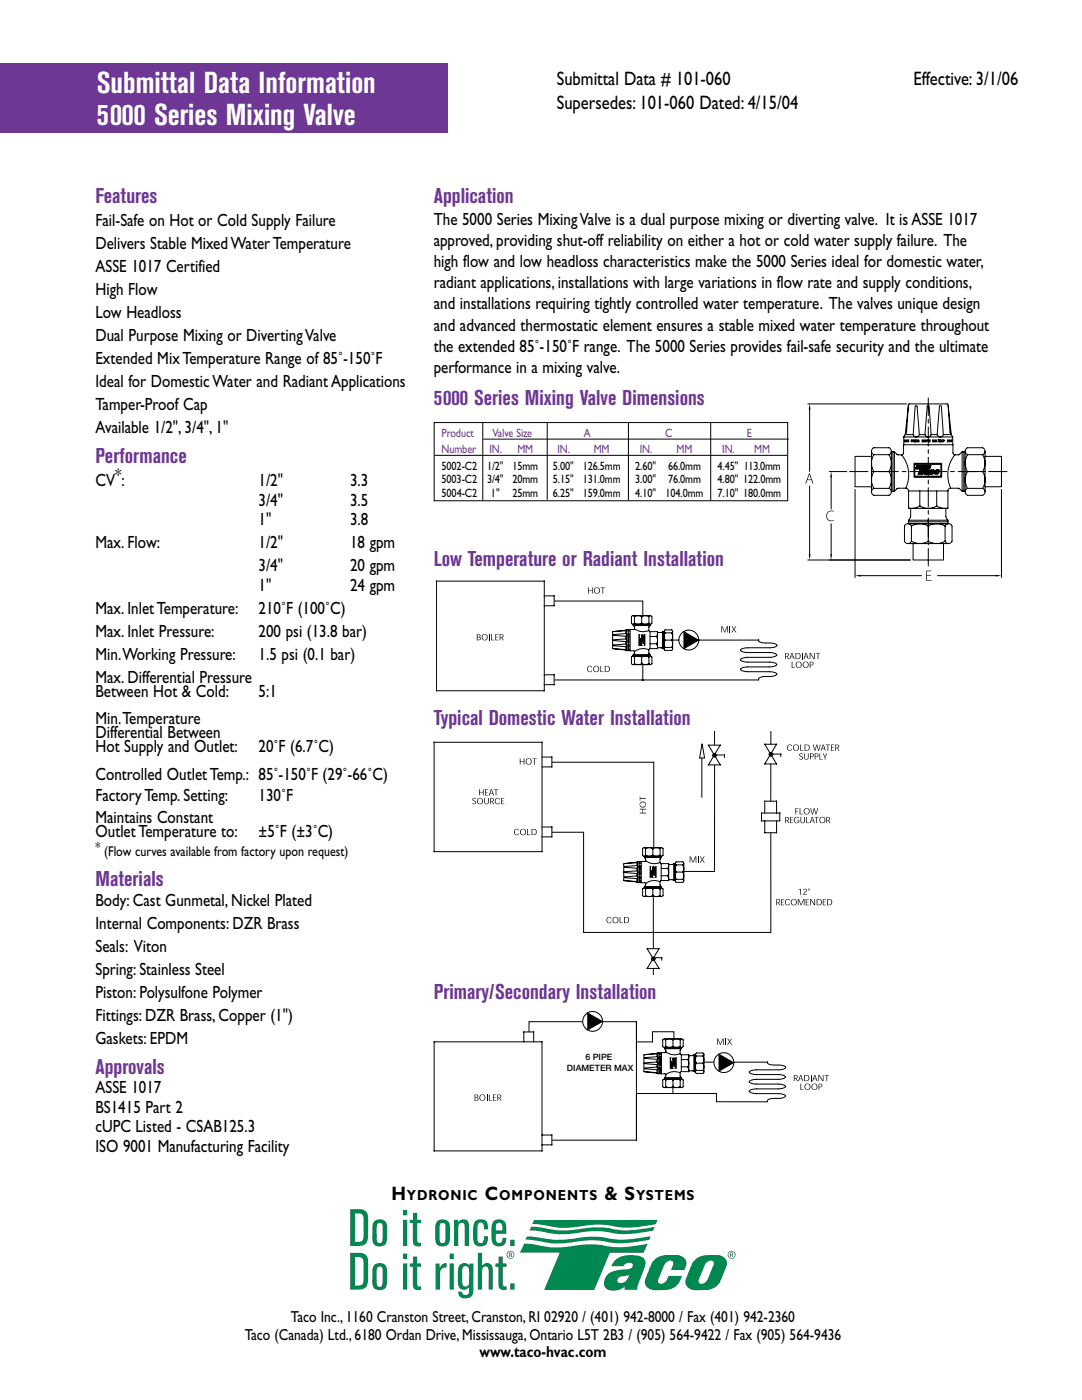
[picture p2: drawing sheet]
<svg xmlns="http://www.w3.org/2000/svg" width="216mm" height="279mm" viewBox="0 0 216 279" stroke-linecap="round" stroke-linejoin="round" font-family="sans-serif">
<defs><g id="words">
<g font-size="6" fill="#fff">
<text x="19.3" y="18.6">Submittal Data Information</text>
<text x="19.3" y="24.9">5000 Series Mixing Valve</text>
</g>
<g font-size="4.2" fill="#6f3795">
<text x="19" y="40.6">Features</text>
<text x="86.6" y="40.6">Application</text>
<text x="86.6" y="80.8">5000 Series Mixing Valve Dimensions</text>
<text x="19" y="92.5">Performance</text>
<text x="86.6" y="112.9">Low Temperature or Radiant Installation</text>
<text x="86.6" y="144.6">Typical Domestic Water Installation</text>
<text x="19" y="176.9">Materials</text>
<text x="86.6" y="199.3">Primary/Secondary Installation</text>
<text x="19" y="214.3">Approvals</text>
</g>
<g font-size="3.9">
<text x="111.1" y="17">Submittal Data # 101-060</text>
<text x="182.3" y="17">Effective: 3/1/06</text>
<text x="111.1" y="21.7">Supersedes: 101-060 Dated: 4/15/04</text>
<text x="78.1" y="239.5">H</text>
<text x="96.7" y="239.5">C</text>
<text x="120.6" y="239.5">&amp; S</text>
</g>
<g font-size="3.5">
<text x="19" y="45.2">Fail-Safe on Hot or Cold Supply Failure</text>
<text x="86.6" y="44.8">The 5000 Series Mixing Valve is a dual purpose mixing or diverting valve. It is ASSE 1017</text>
<text x="19" y="49.8">Delivers Stable Mixed Water Temperature</text>
<text x="86.6" y="49.1">approved, providing shut-off reliability on either a hot or cold water supply failure. The</text>
<text x="86.6" y="53.3">high flow and low headloss characteristics make the 5000 Series ideal for domestic water,</text>
<text x="19" y="54.4">ASSE 1017 Certified</text>
<text x="19" y="59">High Flow</text>
<text x="86.6" y="57.5">radiant applications, installations with large variations in flow rate and supply conditions,</text>
<text x="19" y="63.5">Low Headloss</text>
<text x="86.6" y="61.8">and installations requiring tightly controlled water temperature. The valves unique design</text>
<text x="86.6" y="66">and advanced thermostatic element ensures a stable mixed water temperature throughout</text>
<text x="19" y="68.1">Dual Purpose Mixing or Diverting Valve</text>
<text x="86.6" y="70.2">the extended 85˚-150˚F range. The 5000 Series provides fail-safe security and the ultimate</text>
<text x="19" y="72.7">Extended Mix Temperature Range of 85˚-150˚F</text>
<text x="19" y="77.3">Ideal for Domestic Water and Radiant Applications</text>
<text x="86.6" y="74.5">performance in a mixing valve.</text>
<text x="19" y="81.9">Tamper-Proof Cap</text>
<text x="19" y="86.5">Available 1/2&quot;, 3/4&quot;, 1&quot;</text>
<text x="23" y="95.9">*</text>
<text x="19" y="97.1">CV :</text>
<text x="51.6" y="97.1">1/2&quot;</text>
<text x="51.6" y="101">3/4&quot;</text>
<text x="69.8" y="97.1">3.3</text>
<text x="69.8" y="101">3.5</text>
<text x="51.6" y="104.8">1&quot;</text>
<text x="69.8" y="104.8">3.8</text>
<text x="19" y="109.4">Max. Flow:</text>
<text x="51.6" y="109.4">1/2&quot;</text>
<text x="69.8" y="109.4">18 gpm</text>
<text x="51.6" y="117.9">1&quot;</text>
<text x="51.6" y="114">3/4&quot;</text>
<text x="69.8" y="117.9">24 gpm</text>
<text x="69.8" y="114">20 gpm</text>
<text x="19" y="122.5">Max. Inlet Temperature:</text>
<text x="51.6" y="122.5">210˚F (100˚C)</text>
<text x="19" y="127.1">Max. Inlet Pressure:</text>
<text x="19" y="131.7">Min. Working Pressure:</text>
<text x="51.6" y="127.1">200 psi (13.8 bar)</text>
<text x="51.6" y="131.7">1.5 psi (0.1 bar)</text>
<text x="19" y="136.3">Max. Differential Pressure</text>
<text x="19" y="139.1">Between Hot &amp; Cold:</text>
<text x="51.6" y="139.1">5:1</text>
<text x="19" y="144.4">Min. Temperature</text>
<text x="19" y="147.2">Differential Between</text>
<text x="19" y="150.1">Hot Supply and Outlet:</text>
<text x="19" y="155.7">Controlled Outlet Temp.: 85˚-150˚F (29˚-66˚C)</text>
<text x="51.6" y="150.1">20˚F (6.7˚C)</text>
<text x="19" y="159.9">Factory Temp. Setting:</text>
<text x="51.6" y="159.9">130˚F</text>
<text x="19" y="164.2">Maintains Constant</text>
<text x="19" y="167">Outlet Temperature to:</text>
<text x="51.6" y="167">±5˚F (±3˚C)</text>
<text x="19" y="180.8">Body: Cast Gunmetal, Nickel Plated</text>
<text x="19" y="185.4">Internal Components: DZR Brass</text>
<text x="19" y="189.9">Seals: Viton</text>
<text x="19" y="194.5">Spring: Stainless Steel</text>
<text x="19" y="199.1">Piston: Polysulfone Polymer</text>
<text x="19" y="203.7">Fittings: DZR Brass, Copper (1&quot;)</text>
<text x="19" y="208.3">Gaskets: EPDM</text>
<text x="19" y="218.2">ASSE 1017</text>
<text x="19" y="222.1">BS1415 Part 2</text>
<text x="19" y="225.9">cUPC Listed - CSAB125.3</text>
<text x="19" y="229.8">ISO 9001 Manufacturing Facility</text>
</g>
<g font-size="3.2">
<text x="58.1" y="263.8">Taco Inc., 1160 Cranston Street, Cranston, RI 02920 / (401) 942-8000 / Fax (401) 942-2360</text>
<text x="48.8" y="267.3">Taco (Canada) Ltd., 6180 Ordan Drive, Mississauga, Ontario L5T 2B3 / (905) 564-9422 / Fax (905) 564-9436</text>
<text x="95.7" y="270.9">www.taco-hvac.com</text>
</g>
<g font-size="2.9">
<text x="81.2" y="239.5">ydronic</text>
<text x="99.6" y="239.5">omponents</text>
<text x="126.9" y="239.5">ystems</text>
</g>
<g font-size="2.8">
<text x="19" y="170">*</text>
<text x="20.8" y="170.9">(Flow curves available from factory upon request)</text>
</g>
<g font-size="2.4" fill="#6f3795">
<text x="88.1" y="87.3">Product</text>
<text x="98.3" y="87.3">Valve Size</text>
<text x="116.5" y="87.3">A</text>
<text x="132.7" y="87.3">C</text>
<text x="149" y="87.3">E</text>
<text x="88.1" y="90.3">Number</text>
<text x="97.7" y="90.3">IN.</text>
<text x="103.2" y="90.3">MM</text>
<text x="111.2" y="90.3">IN.</text>
<text x="118.5" y="90.3">MM</text>
<text x="127.7" y="90.3">IN.</text>
<text x="135" y="90.3">MM</text>
<text x="144.1" y="90.3">IN.</text>
<text x="150.5" y="90.3">MM</text>
</g>
<g font-size="2.4">
<text x="88.1" y="93.7">5002-C2</text>
<text x="97.2" y="93.7">1/2&quot;</text>
<text x="102.3" y="93.7">15mm</text>
<text x="110.3" y="93.7">5.00&quot;</text>
<text x="116.3" y="93.7">126.5mm</text>
<text x="126.8" y="93.7">2.60&quot;</text>
<text x="133.3" y="93.7">66.0mm</text>
<text x="143.2" y="93.7">4.45&quot; 113.0mm</text>
<text x="88.1" y="96.5">5003-C2</text>
<text x="88.1" y="99.2">5004-C2</text>
<text x="97.2" y="96.5">3/4&quot;</text>
<text x="98" y="99.2">1&quot;</text>
<text x="102.3" y="96.5">20mm</text>
<text x="102.3" y="99.2">25mm</text>
<text x="110.3" y="96.5">5.15&quot;</text>
<text x="110.3" y="99.2">6.25&quot;</text>
<text x="116.3" y="96.5">131.0mm</text>
<text x="116.3" y="99.2">159.0mm</text>
<text x="126.8" y="96.5">3.00&quot;</text>
<text x="126.8" y="99.2">4.10&quot;</text>
<text x="132.8" y="99.2">104.0mm</text>
<text x="133.3" y="96.5">76.0mm</text>
<text x="143.2" y="96.5">4.80&quot; 122.0mm</text>
<text x="143.2" y="99.2">7.10&quot; 180.0mm</text>
</g>
<g font-size="1.7">
<text x="113.1" y="213.7">DIAMETER MAX</text>
<text x="116.8" y="211.6">6 PIPE</text>
</g>
</g></defs>
<path d="M-.1 12.7h89.5v13.9h-89.5z" fill-rule="evenodd" fill="#6f3795"/>
<g fill="#000">
<path d="M117.3 117.2h.2v.6h.6v-.6h.2v1.3h-.2v-.6h-.6v.6h-.2zM119.9 117.2h.8l-.3 .1v1.2h-.2v-1.2zM97.6 126.6h.1v1.2h-.1zM98 126.6h.1v1.1l.6 .1h-.7zM98.8 126.6h.7h-.5v.5h.4l-.4 .1v.5l.5 .1h-.7zM117.3 133l.4-.1 .5 .3-.7-.2a.61 .61 0 0 0 .2 1.1l.5-.3a.59 .59 0 0 1-.9 .1 .59 .59 0 0 1 0-.9zM119.8 132.9h.1v1.1l.6 .1h-.7zM128.1 135.7h.4zM136.5 126.1l2.9 1.7-2.9 1.6zM143.9 125h.3l.4 1.1 .5-1.1h.2v1.2h-.2v-1.1l-.4 1.1h-.2l-.4-1.1v1.1h-.2zM145.6 125h.1v1.2h-.1zM146 125h.1l.3 .5 .4-.5h.1l-.4 .6 .4 .6h-.1l-.4-.5-.3 .5h-.1l.4-.6z"/>
<path d="M158 132.1h.1v1.1l.5 .1h-.6zM160 130.3h.1v1.2h-.1zM161.6 130.3h.2l.6 1.1v-1.1h.2v1.2h-.2l-.7-1.1v1.1h-.1zM162.8 130.3h.9l-.4 .1v1.1h-.1v-1.1zM94.4 159.3h.4l.2 .2-.5-.1a.44 .44 0 0 0 .4 .5 .38 .38 0 0 1-.1 .6 .38 .38 0 0 1-.6-.2l.4 .1 .2-.1a.45 .45 0 0 0-.4-.6zM95.6 157.5h.1v.5h.7v-.5h.1v1.2h-.1v-.6h-.7v.6h-.1zM96.8 157.5h.6l-.5 .1v.4h.4l-.4 .1v.5l.5 .1h-.6zM98.5 157.5h.9l-.4 .1v1.1h-.1v-1.1zM100 159.3h.6l-.5 .1v.4h.4l-.4 .1v.5l.5 .1h-.6zM103.7 151.4h.2v.5h.6v-.5h.1v1.2h-.1v-.6h-.6v.6h-.2zM106.2 151.4h.9l-.4 .1v1.1h-.1v-1.1zM127.7 158.9l.1 .4h1.1v.2h-1.1l-.1 .3z"/>
<path d="M142.4 150.7h.4zM153.6 150.5h.4zM157.2 148.7l.4-.1 .4 .3-.6-.2a.61 .61 0 0 0 .2 1.1l.5-.3a.59 .59 0 0 1-.9 .2 .59 .59 0 0 1 0-1zM159.6 150.4h.4l.2 .2-.5-.1a.44 .44 0 0 0 .4 .5 .38 .38 0 0 1-.1 .6 .38 .38 0 0 1-.5-.2l.3 .1 .2-.1a.45 .45 0 0 0-.4-.6zM159.7 148.6h.1v1.1l.5 .1h-.6zM160.4 150.4h.2v.9a.32 .32 0 0 0 .6 0v-.9h.1v1a.47 .47 0 0 1-.5 .2 .47 .47 0 0 1-.4-.5zM162.2 148.6h.1l.3 1.1 .3-1.1h.2l.2 1.1 .3-1.1h.2l-.4 1.2h-.2l-.2-1.1-.3 1.1h-.2zM163.5 150.4h.2v1.1l.5 .1h-.7zM164.2 150.4h.1l.3 .6 .3-.6h.2l-.4 .7v.5h-.2v-.5zM164.8 148.6h.8l-.3 .1v1.1h-.2v-1.1zM165.8 148.6h.6l-.4 .1v.4h.3l-.3 .1v.5l.5 .1h-.7zM96.6 159.3h.2v.9a.32 .32 0 0 0 .6 0v-.9h.1v1a.47 .47 0 0 1-.6 .2 .47 .47 0 0 1-.3-.5z"/>
<path d="M98.9 159.4l.4-.2 .4 .3-.6-.1a.61 .61 0 0 0 .2 1l.5-.2a.59 .59 0 0 1-1 .1 .59 .59 0 0 1 .1-.9zM102.7 165.6l.4-.2 .5 .3-.7-.1a.61 .61 0 0 0 .2 1l.5-.2a.59 .59 0 0 1-.9 .1 .59 .59 0 0 1 0-.9zM105.2 165.4h.1v1.2l.6 .1h-.7zM127.7 161.4h1.2v.2h-.6v.6h.6v.1h-1.2v-.1h.5v-.6h-.5zM137.6 170.9h.2l.5 1.1 .4-1.1h.2v1.3h-.1v-1.2l-.5 1.2h-.1l-.5-1.2v1.2h-.1zM139.3 170.9h.1v1.3h-.1zM139.7 170.9h.1l.3 .5 .3-.5h.2l-.4 .6 .4 .7h-.2l-.3-.6-.3 .6h-.2l.4-.7zM155.8 179.4h.7l-.5 .1v.5h.4l-.4 .1v.5l.5 .1h-.7zM157.6 163h.7l-.5 .1v.5h.3l-.3 .1v.5l.5 .1h-.7zM158.7 161.3h.6l-.4 .1v.4h.3l-.3 .1v.6h-.2zM158.6 163.2l.4-.2 .5 .3-.7-.1a.57 .57 0 0 0-.2 .5 .57 .57 0 0 0 .4 .5l.3-.1v-.3l-.3-.1h.5v.4a.66 .66 0 0 1-.9 0 .66 .66 0 0 1 0-.9zM159.3 177.6l.5-.2v1.2h-.1v-1.1l-.3 .2z"/>
<path d="M159.6 161.3h.1v1.1l.5 .1h-.6zM159.7 163h.2v1a.32 .32 0 0 0 .6 0v-1h.1v1.1a.47 .47 0 0 1-.6 .2 .47 .47 0 0 1-.3-.5zM160.3 177.5l.3-.1 .4 .1a.62 .62 0 0 1-.5 .7l-.1 .3 .6 .1h-.7l.1-.4a.64 .64 0 0 0 .4-.7h-.2l-.3 .1zM160.8 179.4h.6l-.5 .1v.5h.4l-.4 .1v.5l.5 .1h-.6zM160.9 163h.1v1.2l.5 .1h-.6zM161.7 161.3h.1l.3 1.1 .3-1.1h.2l.2 1.1 .3-1.1h.1l-.3 1.2h-.2l-.2-1.1-.3 1.1h-.2zM162.5 163h.9l-.4 .1v1.2h-.1v-1.2zM164.2 179.4h.6l-.5 .1v.5h.4l-.4 .1v.5l.5 .1h-.6zM121.2 183.1l.4-.1 .4 .3-.6-.2a.61 .61 0 0 0 .2 1.1l.4-.3a.59 .59 0 0 1-.9 .2 .59 .59 0 0 1 .1-1zM123.6 183h.2v1.1l.5 .1h-.7zM130.2 191.3h.4zM156.8 179.6l.4-.2 .4 .3-.6-.1a.61 .61 0 0 0 .2 1l.5-.2a.59 .59 0 0 1-1 .1 .59 .59 0 0 1 .1-.9z"/>
<path d="M159.2 179.4h.2l.5 1.1 .4-1.1h.2v1.3h-.1v-1.2l-.5 1.2h-.1l-.5-1.2v1.2h-.1zM161.6 179.4h.2l.7 1.1v-1.1h.1v1.3h-.2l-.6-1.1v1.1h-.2zM97.1 218.4h.2v1.3h-.2zM97.6 218.4h.1v1.2l.5 .1h-.6zM98.4 218.4h.6l-.5 .1v.5h.4l-.4 .1v.5l.5 .1h-.6zM143.1 207.3h.2l.4 1.1 .5-1.1h.2v1.2h-.1v-1.1l-.5 1.1h-.1l-.5-1.1v1.1h-.1zM144.7 207.3h.2v1.2h-.2zM145.1 207.3h.2l.3 .5 .3-.5h.2l-.4 .6 .4 .6h-.2l-.3-.5-.3 .5h-.2l.4-.6zM159.7 216.3h.2v1.1l.5 .1h-.7zM161.8 214.5h.1v1.3h-.1zM163.3 214.5h.2l.7 1.1v-1.1h.1v1.3h-.2l-.7-1.1v1.1h-.1zM164.5 214.5h.9l-.4 .1v1.2h-.1v-1.2z"/>
<path d="M118.6 117.8a.51 .51 0 0 0 1 0 .51 .51 0 0 0-1 0zM118.5 117.8a.65 .65 0 0 1 1.3 0 .65 .65 0 0 1-1.3 0z"/>
<path d="M95.3 127.2v.5l.5-.1v-.3zM95.3 126.6v.5l.4-.1v-.3zM95.1 126.6l.7 .1 .1 .3-.3 .1 .3 .3a.57 .57 0 0 1-.8 .4z"/>
<path d="M96.2 127.1a.51 .51 0 0 0 1 0 .51 .51 0 0 0-1 0zM96.1 127.2a.65 .65 0 0 1 1.3 0 .65 .65 0 0 1-1.3 0z"/>
<path d="M99.8 126.6v.6l.4-.1 .1-.3zM99.7 126.6l.7 .1v.4l-.2 .1 .3 .6h-.1l-.4-.5h-.2v.5h-.1z"/>
<path d="M118.5 133.5a.51 .51 0 0 0 1 0 .51 .51 0 0 0-1 0zM118.4 133.5a.63 .63 0 0 1 1.2 0 .63 .63 0 0 1-1.2 0z"/>
<path d="M120.8 133v1a.55 .55 0 0 0 .7-.5 .55 .55 0 0 0-.7-.5zM120.7 132.9a.72 .72 0 0 1 1 .6 .54 .54 0 0 1-.6 .6h-.4z"/>
<path d="M156.8 130.4v.5h.3l.1-.4zM156.7 130.3l.7 .2v.3l-.3 .2 .4 .5h-.2l-.3-.5h-.2v.5h-.1z"/>
<path d="M158 130.4l-.2 .7h.4zM157.9 130.3h.2l.4 1.2h-.1l-.1-.3h-.5l-.1 .3h-.2z"/>
<path d="M158.9 130.4v1a.55 .55 0 0 0 .7-.5 .55 .55 0 0 0-.7-.5zM158.7 130.3a.72 .72 0 0 1 1 .6 .54 .54 0 0 1-.6 .6h-.4z"/>
<path d="M158.9 132.6a.51 .51 0 0 0 1 0 .51 .51 0 0 0-1 0zM158.8 132.7a.63 .63 0 0 1 1.2 0 .63 .63 0 0 1-1.2 0z"/>
<path d="M160.2 132.6a.55 .55 0 0 0 1.1 0 .55 .55 0 0 0-1.1 0zM160.2 132.7a.63 .63 0 0 1 1.2 0 .63 .63 0 0 1-1.2 0z"/>
<path d="M160.8 130.4l-.2 .7h.4zM160.8 130.3h.1l.4 1.2h-.1l-.1-.3h-.5l-.1 .3h-.2z"/>
<path d="M161.7 132.2v.5l.5-.1v-.3zM161.6 132.1h.6a.37 .37 0 0 1-.1 .7h-.4v.5h-.1z"/>
<path d="M95.3 159.8a.51 .51 0 0 0 1 0 .51 .51 0 0 0-1 0zM95.2 159.9a.63 .63 0 0 1 1.2 0 .63 .63 0 0 1-1.2 0z"/>
<path d="M98 157.6l-.2 .7h.5zM98 157.5h.1l.5 1.2h-.2l-.1-.3h-.5l-.1 .3h-.2z"/>
<path d="M97.9 159.4v.5l.4-.1 .1-.3zM97.8 159.3l.7 .1v.4l-.2 .1 .3 .6h-.1l-.4-.5h-.2v.5h-.1z"/>
<path d="M105 151.9a.51 .51 0 0 0 1 0 .51 .51 0 0 0-1 0zM104.9 152a.65 .65 0 0 1 1.3 0 .65 .65 0 0 1-1.3 0z"/>
<path d="M158.3 149.2a.55 .55 0 0 0 1.1 0 .55 .55 0 0 0-1.1 0zM158.2 149.2a.65 .65 0 0 1 1.3 0 .65 .65 0 0 1-1.3 0z"/>
<path d="M160.7 148.7v1a.55 .55 0 0 0 .7-.5 .55 .55 0 0 0-.7-.5zM160.6 148.6a.72 .72 0 0 1 1 .6 .54 .54 0 0 1-.6 .6h-.4z"/>
<path d="M161.8 150.4v.6l.4-.1v-.3zM161.6 150.4h.6a.36 .36 0 0 1 0 .6l-.4 .1v.5h-.2z"/>
<path d="M162.7 150.4v.6l.4-.1v-.3zM162.6 150.4h.5a.36 .36 0 0 1 0 .6l-.4 .1v.5h-.1z"/>
<path d="M164.3 148.7l-.2 .7h.4zM164.2 148.6h.2l.4 1.2h-.2l-.1-.4h-.5l-.1 .4h-.1z"/>
<path d="M166.8 148.7v.5h.4l.1-.4zM166.7 148.6l.7 .1v.4l-.3 .2 .4 .5h-.2l-.3-.5h-.2v.5h-.1z"/>
<path d="M103.9 166a.51 .51 0 0 0 1 0 .51 .51 0 0 0-1 0zM103.8 166a.63 .63 0 0 1 1.2 0 .63 .63 0 0 1-1.2 0z"/>
<path d="M106.2 165.5v1.1a.55 .55 0 0 0 .7-.6 .55 .55 0 0 0-.7-.5zM106.1 165.4a.72 .72 0 0 1 1 .6 .54 .54 0 0 1-.6 .7h-.4z"/>
<path d="M127.7 160.6a.55 .55 0 0 0 1.1 0 .55 .55 0 0 0-1.1 0zM127.6 160.5a.65 .65 0 0 1 1.3 0 .65 .65 0 0 1-1.3 0z"/>
<path d="M156.8 163.1v.6l.4-.1 .1-.3zM156.7 163l.7 .2v.4l-.3 .1 .4 .6h-.2l-.3-.6h-.2v.6h-.1z"/>
<path d="M157.9 180a.51 .51 0 0 0 1 0 .51 .51 0 0 0-1 0zM157.8 180a.65 .65 0 0 1 1.3 0 .65 .65 0 0 1-1.3 0z"/>
<path d="M160.4 161.9a.55 .55 0 0 0 1.1 0 .55 .55 0 0 0-1.1 0zM160.4 161.9a.63 .63 0 0 1 1.2 0 .63 .63 0 0 1-1.2 0z"/>
<path d="M161.5 177.4h.1v.3zM161.2 177.4h.2l-.1 .3z"/>
<path d="M162.1 163.1l-.2 .7h.4zM162 163h.2l.4 1.3h-.2l-.1-.4h-.5l-.1 .4h-.1z"/>
<path d="M163.6 163.6a.51 .51 0 0 0 1 0 .51 .51 0 0 0-1 0zM163.5 163.7a.65 .65 0 0 1 1.3 0 .65 .65 0 0 1-1.3 0z"/>
<path d="M165 163.1v.6l.4-.1 .1-.3zM164.9 163l.7 .2v.4l-.3 .1 .4 .6h-.2l-.3-.6h-.2v.6h-.1z"/>
<path d="M122.3 183.6a.51 .51 0 0 0 1 0 .51 .51 0 0 0-1 0zM122.2 183.6a.65 .65 0 0 1 1.3 0 .65 .65 0 0 1-1.3 0z"/>
<path d="M124.7 183.1v1a.55 .55 0 0 0 .7-.5 .55 .55 0 0 0-.7-.5zM124.5 183a.72 .72 0 0 1 1 .6 .54 .54 0 0 1-.6 .6h-.4z"/>
<path d="M155 179.5v.5h.4l.1-.4zM154.9 179.4l.7 .2v.4l-.2 .1 .3 .6h-.1l-.4-.6h-.2v.6h-.1z"/>
<path d="M163.1 179.5v1.1a.55 .55 0 0 0 .7-.6 .55 .55 0 0 0-.7-.5zM163 179.4a.72 .72 0 0 1 1 .6 .54 .54 0 0 1-.6 .7h-.4z"/>
<path d="M165.2 179.5v1.1a.55 .55 0 0 0 .7-.6 .55 .55 0 0 0-.7-.5zM165 179.4a.72 .72 0 0 1 1.1 .6 .54 .54 0 0 1-.7 .7h-.4z"/>
<path d="M94.8 219.1v.5l.5-.1v-.3zM94.8 218.5v.5l.5-.1v-.3zM94.7 218.4l.7 .2v.3l-.2 .1 .3 .3a.57 .57 0 0 1-.8 .4z"/>
<path d="M95.7 219a.55 .55 0 0 0 1.1 0 .55 .55 0 0 0-1.1 0zM95.7 219.1a.63 .63 0 0 1 1.2 0 .63 .63 0 0 1-1.2 0z"/>
<path d="M99.4 218.5v.6l.3-.1 .1-.3zM99.3 218.4l.7 .2v.4l-.3 .1 .4 .6h-.2l-.3-.6h-.2v.6h-.1z"/>
<path d="M158.5 214.6v.5h.4l.1-.4zM158.4 214.5l.7 .2v.4l-.2 .1 .3 .6h-.1l-.4-.6h-.2v.6h-.1z"/>
<path d="M159.8 214.6l-.2 .7h.4zM159.7 214.5h.2l.4 1.3h-.2l-.1-.4h-.5l-.1 .4h-.1z"/>
<path d="M160.6 214.6v1.1a.54 .54 0 0 0 .8-.6 .54 .54 0 0 0-.8-.5zM160.5 214.5a.72 .72 0 0 1 1 .6 .54 .54 0 0 1-.6 .7h-.4z"/>
<path d="M160.6 216.9a.51 .51 0 0 0 1 0 .51 .51 0 0 0-1 0zM160.5 216.9a.65 .65 0 0 1 1.3 0 .65 .65 0 0 1-1.3 0z"/>
<path d="M162 216.9a.51 .51 0 0 0 1 0 .51 .51 0 0 0-1 0zM161.9 216.9a.65 .65 0 0 1 1.3 0 .65 .65 0 0 1-1.3 0z"/>
<path d="M162.6 214.6l-.2 .7h.4zM162.5 214.5h.2l.4 1.3h-.2l-.1-.4h-.4l-.2 .4h-.1z"/>
<path d="M163.5 216.4v.5l.4-.1v-.3zM163.3 216.3h.6a.36 .36 0 0 1 0 .7h-.4v.5h-.2z"/>
<circle cx="142.6" cy="150.7" r=".37"/>
<circle cx="153.8" cy="150.5" r=".37"/>
<circle cx="130.4" cy="191.3" r=".37"/>
</g>
<g fill="none" stroke="#000" stroke-width=".2">
<path d="M87.1 116h21.5v21.9h-21.5zM108.6 118.9h2v2h-2M110.6 120h17.7v2.8M108.6 134.7h2v1.9h-2M122.4 126l2.5-.2v.7M124.9 127.5l.2 .4-.2 .1M124.9 127.5l-2.5 .3 2.5 .2M124.9 126.5l.2 .3-.2 .2M124.9 126.5l-2.5 .2 2.5 .3M124.9 128.5l-2.5 .3 2.5 .3M124.9 128.5l.2 .4-.2 .2M124.9 127v.5"/>
<path d="M124.9 128v.5M124.9 129.1v.6l-2.5-.2M125.1 125.6l-.4 .3-2.5 .2 .1 3.3 2.4 .2 .4 .3M125.1 125.6h.6M125.1 129.9h.6M125.1 125.6v4.3M125.3 125.7h.1M125.3 125.8h.2zM125.3 127l.2 .1-.2 .1h.2l-.2 .2h.2M125.3 128.8l.2 .1M125.3 126.8v.1M125.3 126.9h.2"/>
<path d="M125.3 127.6h.2M125.3 129.4l.2 .1M125.3 127.6l.2 .1M125.3 128.6l.2 .1M125.3 128.7l.2 .1M125.4 126.3h.1M125.4 128.5h.1M125.4 129.1l-.1-.1 .2 .1M125.4 126.7v.1M125.4 128.9h.1M125.4 126.5l-.1-.1 .2 .1M125.4 127.9l-.1-.1 .2 .1"/>
<path d="M125.4 129.2l-.1-.1 .2 .1M125.4 127.2h.1M125.4 129.6h.1M125.5 126.9h.1M125.5 126.3h.1M125.5 128.5h.1M125.5 125.9l-.1 .1M125.5 126l-.1 .1M125.5 126.5h-.2l.2 .1h-.2h.2v.2l-.2-.1M125.5 128.2l-.1 .1M125.5 129.5l-.2 .1 .2 .1M125.5 129.7h-.2l.2 .1"/>
<path d="M125.5 128.8v.1M125.5 127l-.2 .1M125.5 129h-.1M125.5 129.4l-.2 .1M126.2 131l.4 .1v1.3l-.2 .2-.4-.2v-1.3zM126.2 122.9l.4 .2v1.3l-.2 .2-.4-.2v-1.3zM126.3 124.6h3.5M126.3 122.9h3.5M126.3 132.6h3.5M126.3 130.9h3.5M126.3 124.6l.3 .9M126.3 124.8h3.4"/>
<path d="M126.3 130.7h3.4M126.3 124.7h3.4M126.3 130.8h3.4M126.6 123.1a1.35 1.35 0 0 1 1.4 0 1.34 1.34 0 0 1 1.5 0M126.6 124.4a1.37 1.37 0 0 0 1.4 0M126.6 132.4a1.35 1.35 0 0 0 1.4 0 1.34 1.34 0 0 0 1.5 0M126.6 131.1a1.37 1.37 0 0 1 1.4 0M126.6 125.5l-.2 .1h-.7v4.3h.7l.2 .1M126.6 130l-.3 .9M126.6 125.5a2.73 2.73 0 0 0 2.9 .3M128 124.4a1.36 1.36 0 0 0 1.5 0M128 131.1a1.36 1.36 0 0 1 1.5 0"/>
<path d="M128 122.9v1.5M128 131.1v1.5M128.1 135.7h.4zM128.3 132.7v3M129.5 129.7v.6l.2 .4v.2M129.5 125.8l.2 .3M129.5 129.7a2.73 2.73 0 0 0-2.9 .3M129.5 123.1l.2-.2 .4 .2v1.3l-.4 .2-.2-.2M129.5 131.1l.2-.1 .4 .1v1.3l-.2 .2-.4-.2M129.5 123.1v1.3M129.5 131.1v1.3M129.7 126.1h1.5v3.3"/>
<path d="M129.7 126.1v3.3M129.7 128.5h1.3M129.7 124.6v.2l-.2 .4v.6M131 127a1.35 1.35 0 0 1 0 1.5M131 128.5l.2 .9M131.2 126.1l-.2 .9h-1.3M131.2 129.3h.7l.6 .2M131.2 129.4h-1.5l-.2 .3M132.2 126.1v3.4M132.4 126.1v3.4M132.5 126.1l-.6 .1h-.7M132.5 126v3.5"/>
<path d="M132.5 129.4l.2-.2h1.3l.2 .4-.2 .2h-1.3zM132.7 126.3l-.2-.2 .2-.4h1.3l.2 .2-.2 .4M132.7 126.3a1.37 1.37 0 0 0 0 1.5M132.7 127.8a1.38 1.38 0 0 0 0 1.4M132.7 127.8h1.3M132.7 126.3h1.3M134 126.3a1.37 1.37 0 0 1 0 1.5M134 127.8a1.38 1.38 0 0 1 0 1.4M134.2 126v3.5M134.3 127.7h1.2M136.5 126.1l2.9 1.7-2.9 1.6zM137.7 127.7h13.7"/>
<path d="M147.8 133.6h.1M147.8 133.6a1.44 1.44 0 0 0 1.5 .4M149.2 134.1h4.3a1.55 1.55 0 0 1 1.5 .4M149.2 133.1h4.4M149.2 132.1h4.4M149.2 131.2h4.4M149.2 130.2h4.4M149.2 129.3h4.4M149.3 133.1h-.5a1.12 1.12 0 0 0-1 .5M149.3 129.3h-.5a1.1 1.1 0 0 0-1 .5l.6 .3 .9 .1M149.3 131.2l-1.2 .2-.3 .3a1.44 1.44 0 0 0 1.5 .4M151.4 127.9a1.55 1.55 0 0 0 1.4 .4h.8a1.48 1.48 0 0 1 1.4 .5 1.52 1.52 0 0 1-1.4 .5"/>
<path d="M151.4 127.6v.3M151.4 135.5v.2h-40.8M153.5 132.1a1.55 1.55 0 0 1 1.5 .5M153.5 130.2a1.55 1.55 0 0 1 1.5 .5M153.6 135h-.8a1.55 1.55 0 0 0-1.4 .5M155 132.6a1.55 1.55 0 0 1-1.5 .5M155 130.7a1.55 1.55 0 0 1-1.5 .5M155 134.6a1.55 1.55 0 0 1-1.5 .4M155 128.8h.1M155 130.7h.1M155 132.6h.1M155 134.5v.1"/>
<path d="M86.6 148.1h21.6v21.9h-21.6zM108.2 151.1h1.9v2h-1.9M110.1 152.1h20.3v17.1M140 151.3v7.8M140.1 148.4l.5 2.9h-1zM141.4 148.7l2.3 3.9h-2.3l2.3-3.9zM142.4 150.7h.4zM142.5 150.7h2.1v.4M142.6 146v2.7M142.6 152.7v21.2h-6.2M152.6 148.5h2.4l-2.4 4h2.4zM153.6 150.5h.4z"/>
<path d="M153.8 150.5h2v.5M153.8 152.5v7.4M153.8 146v2.5M108.2 165h1.9v2h-1.9M110.1 166.1h6.3v20h37.4v-19.9M124.6 172.3l2.5-.2v.7M127.1 173.8l.2 .4-.2 .1M127.1 173.8l-2.5 .2 2.5 .3M127.1 172.8l.2 .3-.2 .2M127.1 172.8l-2.5 .2 2.5 .3M127.1 174.8l-2.5 .3 2.5 .2M127.1 174.8l.2 .4-.2 .1"/>
<path d="M127.1 173.3v.5M127.1 174.3v.5M127.1 175.3v.7l-2.5-.2M127.3 171.9l-.4 .3-2.4 .2v3.3l2.4 .2 .4 .2M127.3 171.9h.7M127.3 176.1h.7M127.3 171.9v4.2M127.6 172h.1M127.5 172.1h.2zM127.5 173.3l.2 .1-.2 .1h.2l-.2 .2h.2M127.5 175.1h.2M127.5 173.1v.1"/>
<path d="M127.5 173.2h.2M127.5 173.9h.2M127.5 175.7l.2 .1M127.6 173.9l.1 .1M127.6 174.9l.1 .1M127.6 175l.1 .1M127.6 172.6h.1M127.6 174.8h.1M127.6 175.4v-.1l.1 .1M127.6 173v.1M127.6 175.2h.1M127.6 172.8v-.1l.1 .1"/>
<path d="M127.6 174.2v-.1l.1 .1M127.6 175.5v-.1l.1 .1M127.7 173.4v.1M127.7 175.9h.1M127.7 174.8h.1M127.7 172.6h.1M127.7 173.2h.1M127.7 172.2l-.1 .1M127.7 172.3l-.1 .1M127.7 172.8h-.2l.2 .1h-.2h.2v.2l-.2-.1M127.7 174.5l-.1 .1M127.7 175.8l-.2 .1h.2"/>
<path d="M127.7 176h-.2l.2 .1M127.7 173.3l-.2 .1M127.7 175.3h-.1M127.7 175.7l-.2 .1M128.4 177.2l.4 .2v1.3l-.2 .2-.4-.2v-1.3zM128.4 169.2l.4 .2v1.3l-.2 .2-.4-.2v-1.3zM128.5 170.9h3.5M128.5 169.2h3.5M128.5 178.9h3.5M128.5 177.2h3.5M128.6 170.9l.2 .9M128.6 171.1h3.4"/>
<path d="M128.6 177h3.4M128.6 171h3.4M128.6 177.1h3.4M128.8 169.4a1.35 1.35 0 0 1 1.5 0 1.34 1.34 0 0 1 1.4 0M128.8 170.7a1.37 1.37 0 0 0 1.5 0M128.8 178.7a1.35 1.35 0 0 0 1.5 0 1.34 1.34 0 0 0 1.4 0M128.8 177.4a1.37 1.37 0 0 1 1.5 0M128.8 171.8l-.1 .1h-.7v4.3h.7l.1 .1M128.8 176.3l-.2 .9M128.8 171.8a2.74 2.74 0 0 0 2.9 .3M130.3 170.7a1.36 1.36 0 0 0 1.4 0M130.3 177.4a1.36 1.36 0 0 1 1.4 0"/>
<path d="M130.3 169.2v1.5M130.3 177.4v1.5M130.4 179v10.3M131.7 176v.6l.3 .4v.2M131.7 172.1l.2 .3M131.7 176a2.74 2.74 0 0 0-2.9 .3M131.7 169.4l.2-.2 .4 .2v1.3l-.4 .2-.2-.2M131.7 177.4l.2-.2 .4 .2v1.3l-.4 .2-.2-.2M131.7 169.4v1.3M131.7 177.4v1.3M131.9 172.4h1.5v3.3h-1.5l-.2 .3M131.9 172.4v3.3"/>
<path d="M131.9 174.8h1.3M132 170.9v.2l-.3 .4v.6M133.2 173.3a1.34 1.34 0 0 1 0 1.5M133.2 174.8l.2 .9M133.4 172.4l-.2 .9h-1.3M133.4 175.6h.7l.6 .1M134.4 172.4v3.3M134.6 172.4v3.3M134.7 172.4l-.6 .1h-.7M134.7 172.3v3.5M134.8 175.7l.1-.2h1.3l.2 .4-.2 .2h-1.3zM134.9 172.6l-.1-.2 .1-.4h1.3l.2 .2-.2 .4"/>
<path d="M134.9 172.6a1.36 1.36 0 0 0 0 1.4M134.9 174a1.37 1.37 0 0 0 0 1.5M134.9 172.6h1.3M134.9 174h1.3M136.2 172.6a1.36 1.36 0 0 1 0 1.4M136.2 174a1.37 1.37 0 0 1 0 1.5M136.4 172.3v3.5M152 162.3h3.6v1.5h-3.6zM152.6 162.3v-2.4h2.4v2.4M152.6 163.8v2.4h2.4v-2.4M129.1 189.3l2.4 4h-2.4l2.4-4zM130.2 191.3h.4z"/>
<path d="M130.3 191.1h1.8v.5M130.4 193.3v1.2M86.6 207.9h21.6v21.8h-21.6zM104.5 207.9v-2h2v2M105.6 206v-2.1h21.4v5.6M127 203.9v23.6v-9.3h16v1.7h10.1v-.2M140.4 212h12.8M149.5 214h.1M149.5 215.9h.1M149.5 217.8h.1M149.5 214a1.44 1.44 0 0 0 1.6 .5M149.5 215.9a1.44 1.44 0 0 0 1.6 .5"/>
<path d="M151 218.3h4.3a1.56 1.56 0 0 1 1.4 .4M151 217.3h4.3M151 216.4h4.3M151 215.4h4.3M151 214.5h4.3M151.1 217.3h-.5a1.06 1.06 0 0 0-1.1 .5 1.44 1.44 0 0 0 1.6 .5M151.1 213.5h-.5a1.14 1.14 0 0 0-1.1 .5M151.1 215.4h-.5a1.14 1.14 0 0 0-1.1 .5M153.1 212.1a1.56 1.56 0 0 0 1.5 .5h.7a1.57 1.57 0 0 1 1.5 .4M153.1 211.9v.2M155.2 216.4a1.56 1.56 0 0 1 1.5 .4M155.2 214.5a1.56 1.56 0 0 1 1.5 .4"/>
<path d="M156.7 216.9a1.56 1.56 0 0 1-1.5 .4M156.7 215a1.56 1.56 0 0 1-1.5 .4M156.7 218.8a1.52 1.52 0 0 1-1.4 .4h-.7a1.56 1.56 0 0 0-1.5 .5M156.8 213v.1M156.8 214.9v.1M156.8 216.8v.1M156.8 218.7v.1M156.8 213a1.52 1.52 0 0 1-1.5 .5h-4.3M108.2 226.5h1.9v2h-1.9M110.2 227.5h16.9"/>
<circle cx="125.4" cy="128.1" r=".08"/>
<circle cx="125.4" cy="128" r=".08"/>
<circle cx="137.4" cy="127.7" r="1.98"/>
<circle cx="142.6" cy="150.7" r=".37"/>
<circle cx="153.8" cy="150.5" r=".37"/>
<circle cx="127.6" cy="174.4" r=".08"/>
<circle cx="127.6" cy="174.3" r=".08"/>
<circle cx="130.4" cy="191.3" r=".37"/>
</g>
<g fill="#000">
<path d="M127.5 127.7v1.2zM127.5 126.5v1.2zM127.6 127.7l-.1 1.2zM127.6 126.5l-.1 1.2zM127.6 127.7v1.1zM127.6 126.6v1.1zM127.6 128.9l.6-.1zM127.6 128.8h.6zM127.6 126.6l.6-.1zM127.6 126.5h.6zM127.7 127.4v1.2zM127.7 127.5v1.2z"/>
<path d="M127.7 128.2v.5zM127.7 128.1v.6zM127.7 127.5v.6zM127.7 127.6v.5zM127.7 127.5v.1zM127.7 128.2v.4zM127.7 127.7v.4zM127.7 128.3v.3zM127.7 127.7v.3zM127.7 127.8v.2zM127.7 128.3v.2zM127.8 128.3l-.1 .2z"/>
<path d="M127.8 127.8l-.1 .2zM127.8 128.4v.1zM127.8 128.3v.2zM127.8 127.8v.2zM127.8 127.8v.1zM127.8 128.1v.1zM127.8 127.6v.1zM127.8 127.5v.2zM127.8 128.1v.2zM127.8 128v.3zM127.8 127.5v.3zM127.8 128.2v.1z"/>
<path d="M127.8 128v.2zM127.8 128v.1zM127.8 127.6v.2zM127.8 127.5v.1zM127.8 127.7v.1zM127.8 128.5v.1zM127.8 127.9v.2zM127.8 127.9v.1zM127.8 128.3v.1zM127.8 128.3v.3zM127.8 128.4v.2zM127.9 128l-.1 .1z"/>
<path d="M127.9 128v.1zM127.9 128.6v.1zM127.9 128.5v.2zM127.9 128.5v.1zM127.9 128.3v.1zM127.9 127.8v.1zM127.9 127.9v.2zM127.9 128.3v.2zM127.9 127.8v.3zM127.9 128.3v.3zM127.9 128.4v.2zM127.9 127.8v.2z"/>
<path d="M127.9 127.9v.1zM127.9 128.4v.1zM127.9 128.2v.1zM127.9 127.6v.1zM127.9 127.6v.2zM127.9 128.1v.2zM127.9 128.1v.3zM127.9 127.5v.3zM127.9 127.5v.4zM127.9 128v.4zM127.9 127.6v.3zM127.9 128v.5z"/>
<path d="M127.9 127.6v.4zM127.9 127.6v.9zM128 127.6v1.2zM127.9 127.6v1.1zM128 128.4v.4zM128 127.6v.4zM128 128.4l.4-.3v.5zM128 128l.4 .1-.4 .3zM128 127.7v.1zM128.1 127.7l-.1 .1zM128.1 127.7v.1zM128.1 127.7v.2z"/>
<path d="M128.1 126.8v.2zM128.1 127.2v.2zM128.1 127.6v.3zM128.1 126.7v.3zM128.1 127.2v.3zM128.1 126.7v.4zM128.1 127.8v.1zM128.1 127.6v.2zM128.1 127.6v.1zM128.1 126.9v.2zM128.1 126.7v.2zM128.1 127.4v.1z"/>
<path d="M128.1 127.3v.2zM128.1 127.2v.1zM128.1 127.8v.2zM128.1 126.7v.1zM128.2 127.8l-.1 .2zM128.2 127.6v.1zM128.2 127v.1zM128.2 126.7l-.1 .1zM128.2 127.4v.1zM128.2 127.2v.1zM128.2 127.8v.2zM128.2 127.4v.2z"/>
<path d="M128.2 127.6v.2zM128.2 127.6v.3zM128.2 128.9l.4-.1zM128.2 128.8h.4zM128.2 126.6l.4-.1zM128.2 126.5h.4zM128.2 127.6v.4zM128.2 126.7v.2zM128.3 127.4l-.1 .2zM128.2 127.9v.1zM128.3 127.9v.1zM128.3 127.6l-.1 .2z"/>
<path d="M128.3 127l-.1 .1zM128.3 126.7l-.1 .2zM128.3 127.6v.2zM128.3 127v.1zM128.3 126.8v.1zM128.3 126.7v.2zM128.3 127.7v.1zM128.3 127.2v.1zM128.3 127.5v.1zM128.3 127.4v.2zM128.3 127.2v.2zM128.4 127.9l-.1 .1z"/>
<path d="M128.4 127.7v.1zM128.4 127l-.1 .1zM128.4 126.8v.1zM128.4 127.5l-.1 .1zM128.4 127.2v.2zM128.4 127.9v.1zM128.4 127.7v.2zM128.4 127.7v.3zM128.4 127v.1zM128.4 127.5v.1zM128.4 127.3v.1zM128.4 126.8v.2z"/>
<path d="M128.4 127.4v.2zM128.4 126.8v.3zM128.4 127.3v.3zM128.4 127.8v.2zM128.4 126.9v.2zM128.4 127.4v.1zM128.4 127.3v.2zM128.4 128.1v.5zM128.4 126.9v.1zM128.6 127.7v1.1zM128.6 126.6v1.1zM128.7 127.7l-.1 1.2z"/>
<path d="M128.6 127.7v1.2zM128.7 126.5l-.1 1.2zM128.6 126.5v1.2zM128.7 127.7v1.2zM128.7 126.5v1.2zM129.7 174v1.2zM129.7 172.8v1.2zM129.8 174l-.1 1.2zM129.8 172.8l-.1 1.2zM129.8 174v1.1zM129.8 172.9v1.1zM129.8 175.2l.6-.1z"/>
<path d="M129.8 175.1h.6zM129.8 172.9l.6-.1zM129.8 172.8h.6zM129.9 173.7v1.2zM129.9 173.8v1.1zM129.9 174.5v.4zM129.9 174.4v.5zM129.9 173.8v.6zM129.9 173.9v.5zM129.9 173.8v.1zM129.9 174v.4zM130 174.5l-.1 .4z"/>
<path d="M130 174l-.1 .4zM130 174.5v.4zM130 174v.4zM130 174v.3zM130 174.6v.3zM130 174.1v.2zM130 174.6v.2zM130 174.1v.1zM130 174.7v.1zM130 174.4v.1zM130 173.9v.1zM130 173.8v.2z"/>
<path d="M130 174.3v.3zM130 174.3v.2zM130 174.5v.1zM130 174.3v.1zM130 173.8v.3zM130 173.9v.2zM130 173.8v.1zM130 174v.1zM130 174.8v.1zM130 174.2v.2zM130 174.2v.1zM130 174.6v.1z"/>
<path d="M130 174.7v.2zM130 174.4v.2zM130.1 174.4v.2zM130.1 173.9v.1zM130.1 173.9l-.1 .1zM130.1 173.8v.2zM130.1 173.8v.3zM130.1 174.3v.3zM130.1 174.5v.1zM130.1 174.3v.2zM130.1 174v.1zM130.1 174.3v.1z"/>
<path d="M130.1 173.8v.1zM130.1 174.9v.1zM130.1 174.8v.2zM130.1 174.8v.1zM130.1 174.6v.1zM130.1 174.2v.2zM130.1 174.1v.1zM130.1 174.2v.1zM130.1 174.6v.2zM130.1 174.1v.2zM130.1 174.6v.3zM130.1 174.7v.2z"/>
<path d="M130.1 174.7v.1zM130.1 173.9v.2zM130.1 174.4v.3zM130.1 174.3v.4zM130.1 173.8v.4zM130.2 174.9l-.1 .1zM130.2 174.3v.4zM130.2 174.3l-.1 .4zM130.2 173.8v.4zM130.2 174.9v.1zM130.2 174.8v.2zM130.2 174.3v.5z"/>
<path d="M130.2 174.2v.6zM130.2 173.8v1zM130.2 173.9v1.1zM130.2 173.8v1.2zM130.2 174.7v.3zM130.2 173.9v.4zM130.2 174.7l.5-.3v.4zM130.2 174.3l.5 .1-.5 .3zM130.3 174v.1zM130.3 174v.2zM130.3 173.1v.2zM130.3 173.5v.2z"/>
<path d="M130.3 173.9v.3zM130.3 173v.3zM130.3 173.5v.3zM130.3 173v.4zM130.3 173.4v.4zM130.3 174.1v.1zM130.3 173.9v.2zM130.3 173.9v.1zM130.3 173.2v.2zM130.3 173v.2zM130.3 173.7v.1zM130.3 173.6v.2z"/>
<path d="M130.3 173.4v.2zM130.4 174.1l-.1 .1zM130.4 173.9l-.1 .1zM130.4 173.2v.2zM130.4 173l-.1 .2zM130.4 173.7v.1zM130.4 173.4l-.1 .2zM130.4 174.1v.1zM130.4 173.9v.1zM130.4 173v.1zM130.4 173.4v.2zM130.4 174.1v.2z"/>
<path d="M130.5 173.3v.1zM130.5 173l-.1 .1zM130.4 173.5v.1zM130.4 173.9v.2zM130.4 173.9v.3zM130.4 175.2l.4-.1zM130.4 175.1h.4zM130.4 172.9l.4-.1zM130.4 172.8h.4zM130.5 173.7v.2zM130.4 173.9v.4zM130.5 173.9v.4z"/>
<path d="M130.5 173v.2zM130.5 174.1v.2zM130.5 173.9v.2zM130.5 174.2v.1zM130.6 173.3l-.1 .1zM130.5 173.2l.1-.1zM130.5 174v.1zM130.5 173.5v.1zM130.6 174.2l-.1 .1zM130.6 174l-.1 .1zM130.6 173.8v.1zM130.6 173.5v.2z"/>
<path d="M130.6 174.2v.1zM130.6 174v.1zM130.6 173.3v.1zM130.6 173.1v.1zM130.6 174v.2zM130.6 174v.3zM130.6 173.7v.2zM130.6 173.6v.1zM130.6 173.1v.2zM130.6 173.1v.3zM130.6 173.6v.3zM130.6 174.1v.2z"/>
<path d="M130.6 173.2v.2zM130.7 174l-.1 .1zM130.7 173.2l-.1 .2zM130.7 173.7l-.1 .1zM130.6 173.6v.2zM130.7 174.4v.4zM130.7 174v.1zM130.7 173.2v.1zM130.7 173.7v.1zM130.8 174v1.1zM130.8 172.9v1.1zM130.9 174l-.1 1.2z"/>
<path d="M130.8 174v1.2zM130.9 172.8l-.1 1.2zM130.8 172.8v1.2zM130.9 174v1.2zM130.9 172.8v1.2z"/>
</g>
<circle cx="144.4" cy="212.1" r="1.98" fill="#fff"/>
<g fill="none" stroke="#000" stroke-width=".2">
<path d="M143.5 210.4l2.9 1.7-2.9 1.7z"/>
<circle cx="144.4" cy="212.1" r="1.98"/>
</g>
<path d="M143.5 210.4l2.9 1.7-2.9 1.7z" fill="#000"/>
<circle cx="118.3" cy="203.8" r="1.98" fill="#fff"/>
<g fill="none" stroke="#000" stroke-width=".2">
<path d="M185.2 79.4v3.5M86.6 84.3h70.6v15.6h-70.6zM86.7 90.9h70.4M96.3 84.3v15.5M109.2 84.3v15.4M125.4 84.3v15.5M141.8 84.3v15.5M157.4 87.6h-61M161.2 80.6h19.7M161.5 81.8v12.3M161.5 97v13.6M165.5 94.1h3.5"/>
<path d="M165.8 95.2v6.4M169.5 94.1h3.7M170.6 97.7v17.6M173.9 91.1h-3.3v6h3.3M173.9 90.1v8.1M174 94.1h5.3M174.1 89.6l.3-.2h3a.74 .74 0 0 1 .5 .7 .74 .74 0 0 1-.5 .6h-3a.74 .74 0 0 1-.3-1.1zM174.4 90.7a3.1 3.1 0 0 0 0 3.4 3.1 3.1 0 0 0 0 3.4M174.4 97.5a.74 .74 0 0 0-.5 .7 .74 .74 0 0 0 .5 .7h3a.74 .74 0 0 0 .5-.7 .74 .74 0 0 0-.5-.7M174.4 97.5h3M177.4 90.7a3.2 3.2 0 0 1 0 3.4 3.2 3.2 0 0 1 0 3.4M177.9 90.2h.6a1.19 1.19 0 0 0 1.4 .6"/>
<path d="M177.9 90.1v8.1M178.2 90.2v7.8M178.5 90.2v7.8M179.9 90.8l.3-.1 .1-.3v-1.6h9.9v1.6l.1 .3 .2 .1M179.9 90.8a6.4 6.4 0 0 1 .8 6.6M180 94.1h.8M180.3 87.2l.6-.9 .4-5.5 .2-.2h7.6l.5 5.7 .5 .9M180.3 87.2v1.6M180.3 87.2h9.8M180.5 88.2v-.4l.1 .4 .1-.4v.4M180.7 97.4l.4 .1 .2 .5v3.5h7.8v-3.5M180.7 97.4h-1.5l-.7 .6h-.6"/>
<path d="M180.8 88.2l.1-.4 .2 .4M180.9 88.1h.1M181.1 87.8l.3 .4M181.3 80.9l-.7 5.8h1.6M181.3 98h7.8M181.4 87.8l-.3 .4M181.5 94.1h7.4M181.8 88h.2v-.2h-.2v.4M182.2 88l.2-.2h-.2v.4M182.2 86.7l.4-5.6 .2-.2 .2 .2 .4 5.6M182.2 86.7a.64 .64 0 0 0 .6 .5 .64 .64 0 0 0 .6-.5M182.3 88l.1 .2"/>
<path d="M182.4 92.5h5.5v2.7h-5.5zM182.4 92.5h5.5M182.4 92.6h5.5M182.4 95.1h5.5M182.4 95.2h5.5M182.5 88h.1M182.5 92.6h5.2v2.5h-5.2zM182.5 92.6h5.2M182.5 95.1h5.2M182.7 87.8h-.2v.4h.2M182.7 93.5h2.8M182.8 93.4h2.7v.2h-.9l-.5 1h-.9l.4-1h-.9z"/>
<path d="M182.9 93l2.8 .1-2.3 .1zM183 92.9h2.8M183 92.9h2.8l-.1 .1-.9 .1-.6-.1-.8 .1zM183 87.8h-.2l.2 .4-.2-.1M183.2 93.3h.1M183.3 93.5h2.2M183.3 87.8h-.2l.2 .4-.2-.1M183.4 86.7h1.2M183.5 88.2h.1M183.5 87.9h.1M183.5 98v3M184 87.9v-.1l.2 .1-.2 .3h.2"/>
<path d="M184.6 86.7a.64 .64 0 0 0 .6 .5 .64 .64 0 0 0 .6-.5M184.6 86.7l.4-5.6 .2-.2 .2 .2 .4 5.6M184.6 93.9l.5-.2 .3 .2-.2 .7h-.7a.3 .3 0 0 1-.1-.3 .3 .3 0 0 1 .3-.2h.3l.1-.2-.6 .1zM184.7 94.3l.3-.1-.1 .3h-.2zM184.9 88h.2l.1-.2h-.3v.4M185.2 83.7v.7M185.2 85.2v3.8M185.2 89.7v.8M185.2 91.3v3.8M185.2 95.8v.8M185.2 97.3v3.8M185.2 93.2l-2 .1"/>
<path d="M185.3 93.3h.3zM185.3 93.2l-.7 .2-1.8-.1h.4M185.5 87.8h-.2l.2 .4-.2-.1M185.6 87.8v.4M185.7 93.8l.7 .1v.2h-.3v-.2h-.2l-.1 .6 .2-.2h.3a.53 .53 0 0 1-.9 .1zM185.8 86.7h1.2M186.1 88.2v-.4l.1 .4 .1-.4v.4M186.4 88.2l.1-.4 .2 .4M186.5 88.1h.1M186.6 93.9l.5-.1 .4 .2-.3 .6h-.4l-.4-.2zM186.7 87.8l.3 .4M186.9 98v3l.9 .4h1.3"/>
<path d="M187 93.9l.2 .1-.2 .5h-.2zM187 87.8l-.3 .4M187 86.7a.64 .64 0 0 0 .6 .5 .64 .64 0 0 0 .6-.5M187 86.7l.5-5.6 .2-.2 .1 .2 .4 5.6M187 93.9h.1M187.1 88.2h.1M187.2 87.8h.2M187.3 87.8v.4M187.5 88h.1M187.7 87.8h-.2v.4h.2M187.8 88.2v-.4l.1 .4 .2-.4v.4M188.2 88h.2v-.2h-.2v.4"/>
<path d="M188.6 88.2h.1M188.6 87.9h.1M189 87.9l.2-.1v.1l-.2 .3h.3M189.2 80.9l.6 5.8h-1.6M189.4 87.9l.1-.1v.4M189.7 94.1h.7M189.7 97.4h1.5l.8 .6h.6M189.7 97.4l-.3 .1-.3 .5M189.7 87.8l.2 .1-.1 .3zM190 87.8h.1M190.1 87.2v1.6M190.5 90.8a6.4 6.4 0 0 0-.8 6.6"/>
<path d="M191.2 94.1h5.3M192 90.2v7.8M192.3 90.2v7.8M192.6 90.2h-.6a1.19 1.19 0 0 1-1.5 .6M192.6 90.1v8.1M192.8 89.6l.3-.2h3a.74 .74 0 0 1 .5 .7 .74 .74 0 0 1-.5 .6h-3a.74 .74 0 0 1-.3-1.1zM193.1 90.7a3.2 3.2 0 0 0 0 3.4 3.2 3.2 0 0 0 0 3.4M193.1 97.5a.74 .74 0 0 0-.5 .7 .74 .74 0 0 0 .5 .7h3a.73 .73 0 0 0 .5-.7 .73 .73 0 0 0-.5-.7M193.1 97.5h3M196.1 90.7a3.1 3.1 0 0 1 0 3.4 3.1 3.1 0 0 1 0 3.4M196.6 91.1h3.2v6h-3.2M196.6 90.1v8.1"/>
<path d="M197.3 94.1h3.6M199.8 97.7v17.6M161.2 111.8h20.4M165.8 104.5v6.1M171.8 114.9h12.1M180.7 104.7a.75 .75 0 0 1 1.2 .3v3a.74 .74 0 0 1-.7 .5 .74 .74 0 0 1-.7-.5v-3zM181.2 108.5h8.1M181.2 104.5h8.1M181.3 103.8h7.9M181.3 104.1h7.9M181.7 101.5v1.6l-.4 .7v.7M181.9 108a3.2 3.2 0 0 0 3.3 0 3.2 3.2 0 0 0 3.4 0"/>
<path d="M181.9 105a3.2 3.2 0 0 1 3.3 0 3.2 3.2 0 0 1 3.4 0M182.2 108.5v3.3h6.1v-3.3M183.5 101a3.1 3.1 0 0 0 3.4 0M183.5 101l-.8 .4h-1.4M185.2 101.9v.7M185.2 103.4v5.3M185.2 109.5v3.5M187.1 114.9h11.6M188.6 105a.74 .74 0 0 1 .7-.5 .74 .74 0 0 1 .7 .5v3a.74 .74 0 0 1-.7 .5 .74 .74 0 0 1-.7-.5M188.6 105v3M188.7 101.5v1.6l.5 .7v.7M117.3 202.2l2.9 1.7-2.9 1.6z"/>
<path d="M128.6 210.5l2.5-.3v.7M131.1 211.9l.2 .4-.2 .2M131.1 211.9l-2.5 .3 2.5 .3M131.1 210.9l.2 .4-.2 .1M131.1 210.9l-2.5 .2 2.5 .3M131.1 212.9l-2.5 .3 2.5 .3M131.1 212.9l.2 .4-.2 .2M131.1 211.4v.5M131.1 212.5v.4M131.1 213.5v.7l-2.5-.3M131.3 214.3h1.4l.1 .2M131.3 210.1l-.4 .2-2.4 .3v3.2l2.4 .2 .4 .3"/>
<path d="M131.3 210.1h.7M131.3 210.1v4.2M131.6 210.1h.1M131.6 210.2h.1zM131.6 211.1h.1M131.6 211.4l.1 .2h-.1l.1 .1M131.6 213.3h.1M131.6 213.8l.1 .2h-.1l.1 .2h-.1h.1M131.6 211.2v.1M131.6 211.3h.1M131.6 212h.1M131.6 212.1l.1 .1"/>
<path d="M131.6 213l.1 .1M131.6 213.1l.1 .1M131.6 210.8h.1M131.6 212.9h.1M131.7 213.5l-.1-.1 .1 .1M131.7 211.2h.1M131.7 213.3v.1M131.7 210.9l-.1-.1 .1 .1M131.7 212.3l-.1-.1 .1 .1M131.7 213.6h-.1h.1M131.7 211.6v.1M131.7 214v.1"/>
<path d="M131.7 211.4h.1M131.7 212.9h.1M131.7 210.8h.1M131.7 210.4h-.1M131.7 210.5h-.1M131.7 211h-.1l.1 .1M131.7 211.7h-.1l.1 .1M131.7 212.6l-.1 .1M131.7 211.4l-.1 .1M131.7 213.4v.1M131.7 213.8l-.1 .1M132.4 215.4l.4 .2v1.2l-.1 .2-.5-.2v-1.2z"/>
<path d="M132.4 207.3l.4 .2v1.3l-.1 .2-.5-.2v-1.3zM132.5 209h3.5M132.5 207.3h3.5M132.5 217.1h3.5M132.5 215.3h3.5M132.6 209l.2 .9M132.6 209.3h3.4M132.6 215.1h3.4M132.6 209.1h3.4M132.6 215.2h3.4M132.8 208.8a1.37 1.37 0 0 0 1.5 0M132.8 207.5a1.35 1.35 0 0 1 1.5 0"/>
<path d="M132.8 216.8a1.35 1.35 0 0 0 1.5 0 1.34 1.34 0 0 0 1.4 0M132.8 215.6a1.37 1.37 0 0 1 1.5 0M132.8 209.9l-.1 .2h-.7v4.2M132.8 214.5l-.2 .8M132.8 209.9a2.74 2.74 0 0 0 2.9 .4M134.3 217.1v1.1M134.3 208.8a1.36 1.36 0 0 0 1.4 0M134.3 207.5a1.34 1.34 0 0 1 1.4 0M134.3 215.6a1.36 1.36 0 0 1 1.4 0M134.3 207.5v1.3M134.3 215.6v1.4M134.5 207.3v-1.4h-4.3v2h-3.2"/>
<path d="M135.7 214.1v.7l.3 .3v.2M135.7 210.3l.2 .2M135.7 214.1a2.74 2.74 0 0 0-2.9 .4M135.7 207.5l.2-.2 .4 .2v1.3l-.4 .2-.2-.2M135.7 215.6l.2-.2 .4 .2v1.2l-.4 .2-.2-.2M135.7 207.5v1.3M135.7 215.6v1.2M135.9 210.5h1.5v3.4M135.9 210.5v3.4M135.9 212.9h1.3M136 209v.3l-.3 .3v.7M137.2 211.5a1.34 1.34 0 0 1 0 1.4"/>
<path d="M137.2 212.9l.2 1M137.4 210.5l-.2 1h-1.3M137.4 213.7l1.4 .2M137.4 213.9h-1.5l-.2 .2M138.5 210.5v3.4M138.6 210.5v3.4M138.8 210.5l-.6 .2h-.8M138.8 210.5v3.4M138.8 213.8l.2-.2h1.3l.1 .4-.1 .2h-1.3zM139 210.7l-.2-.1 .2-.4h1.3l.1 .1-.1 .4M139 210.7a1.36 1.36 0 0 0 0 1.5M139 212.2a1.37 1.37 0 0 0 0 1.4"/>
<path d="M139 210.7h1.3M139 212.2h1.3M140.3 210.7a1.36 1.36 0 0 1 0 1.5M140.3 212.2a1.37 1.37 0 0 1 0 1.4M140.5 210.5v3.4"/>
<circle cx="184.4" cy="88" r=".19"/>
<circle cx="184.7" cy="88" r=".19"/>
<circle cx="118.3" cy="203.8" r="1.98"/>
<circle cx="131.6" cy="212.5" r=".08"/>
<circle cx="131.6" cy="212.4" r=".08"/>
</g>
<g fill="#000">
<path d="M165.3 102.1l.6-.2 .5 .1-.1 .1a.93 .93 0 0 0-1.3 .9 .93 .93 0 0 0 1.3 .8l.1 .1a1.07 1.07 0 0 1-1.4-.4 1.07 1.07 0 0 1 .3-1.4zM184.8 113.9h1v.1h-.9v.8h.9v.1h-.9v.9h1v.1h-1.1zM117.3 202.2l2.9 1.7-2.9 1.6z"/>
<path d="M161.5 94.6l-.4 1.1h.8zM161.4 94.5h.2l.7 2h-.1l-.3-.7h-.8l-.3 .7h-.1z"/>
</g>
<g fill="#000">
<path d="M161.5 80.6l.2 1.2h-.3zM165.8 94.1l.2 1.1h-.4zM182.4 92.6l.1 1.5h-.1zM182.4 92.6h.1v1.5zM182.4 94.1h.1zM182.4 94.1l.1 1h-.1zM182.4 94.1h.1v1zM182.7 93.6h.9zM182.7 93.5h.4zM182.7 93.5h.5zM182.7 93.5h.6zM182.8 93.4h.1z"/>
<path d="M182.8 93.4h.2zM182.8 93.4l.2 .1zM182.8 93.5h.2zM182.8 93.5h.3zM182.8 93.3h.2zM182.9 93.2h.1zM182.9 93.2l.1 .1zM182.9 93.3h.1zM182.9 93.3h.2zM182.9 93.1h.1zM182.9 93.1h.2zM182.9 93.3h.3z"/>
<path d="M182.9 93.1h.3zM183 93h1.1zM183 93h1.2zM183 93.1h.2zM183 93.3h.2zM183 93h1zM183 93.3h.3zM183 93h.9zM183 93.1h.3zM183 93.3h.4zM183 93.3h.7zM183.1 93h.8z"/>
<path d="M183.1 93.1h.2zM183.1 93.3h.6zM183.1 93.1h.3zM183.1 93.3h.5zM183.1 93h.7zM183.1 93.1l.3 .1zM183.1 93.2h.3zM183.1 93.2h.7zM183.1 93.2h.6zM183.2 93h.6zM183.2 93.3h.4zM183.2 93.2h.5z"/>
<path d="M183.2 93.3h.3zM183.2 93h.5zM183.2 94.6h.9zM183.2 93.2h.4zM183.3 93h.4zM183.3 93l.4 .1zM183.3 93.2h.3zM183.3 93.3h.1zM183.3 93.3h.2zM183.3 93.1h.4zM183.3 93.1h.3zM183.3 93.3l.1 .1z"/>
<path d="M183.3 93.4h.1zM183.3 93.2h.2zM183.3 93.5h1.3zM183.4 93.1h.2zM183.4 93.5h1.2zM183.4 93.2h.1zM183.4 93.5h1.1zM183.4 93.1h.1zM183.4 93.3h.3zM183.5 93.3h.2zM183.5 93.5h.9zM183.5 93.5h1z"/>
<path d="M183.5 93.2h.3zM183.4 93.2h.4zM183.5 93.1h.3zM183.5 93.1l.3 .1zM183.5 93.3h.3zM183.6 93.5h.8zM183.6 93.1h.2zM183.6 93.3h.2zM183.6 93.5h.7zM183.6 93.4l.7 .1zM183.6 93.4h.7zM183.6 93.6l.5 1h-.9z"/>
<path d="M183.6 93.6h1l-.5 1zM183.6 93.1h.3zM183.6 93.3h.3zM183.7 93.4h.6zM183.7 93.1h.2zM183.7 93.3h.2zM183.7 93.4h.5zM183.7 93.3h.3zM183.7 93.1h.3zM183.7 93.3h.6zM183.8 93.4h.4zM183.8 93.1h.2z"/>
<path d="M183.8 93.3h.5zM183.8 93.1h.3zM183.8 93.4h.3zM183.8 93.1h.6zM183.8 93.2l.5 .1zM183.8 93.2h.5zM183.9 93.4h.2zM183.9 93.1h.5zM183.9 93.2h.4zM183.9 93.1h.4zM183.9 93.2h.3zM183.9 93.4h.1z"/>
<path d="M184 93.1h.3zM184 93.2h.2zM184 93.2h.1zM184 93.1h.2zM184 93.3h.3zM184.1 93l.1 .1zM184.1 93.3h.2zM184.1 93h.1zM184.1 93.3h.3zM184.1 93.1h.3zM184.2 93h1.5zM184.2 93.1h.2z"/>
<path d="M184.2 93.3h.2zM184.2 93.1h.3zM184.2 93h1.1zM184.2 93h1.2zM184.2 93.3h.3zM184.3 93h1zM184.3 93h.9zM184.3 93.1h.2zM184.3 93.3h.2zM184.3 93.1h.3zM184.3 93.3h.3zM184.3 93h.8z"/>
<path d="M184.3 93.3h.4zM184.3 93.3h.6zM184.4 93h.7zM184.4 93.1h.2zM184.4 93.3h.5zM184.4 94.4h.3zM184.4 94.4l.3 .1zM184.4 94.5h.3zM184.4 94.5h.4zM184.4 94.5h.8zM184.4 93.1h.3zM184.4 93.1l.3 .1z"/>
<path d="M184.4 94.5l.8 .1zM184.4 94.6h.8zM184.4 94.6h.5zM184.4 93.2h.3zM184.4 93.2h.6zM184.4 94.3h.3zM184.4 94.3l.3 .1zM184.4 94.6h.4zM184.4 93.3h.4zM184.5 93h.5zM184.5 93h.6zM184.5 93.2h.4z"/>
<path d="M184.5 93.2h.5zM184.5 93.3h.3zM184.5 94.2h.3zM184.5 94.2l.2 .1zM184.5 94.3h.2zM184.5 94.6h.3zM184.5 94.6h.2zM184.5 94.2h.4zM184.5 94.2h.5zM184.5 93.3h.2zM184.5 94h.3zM184.5 94.2h.8z"/>
<path d="M184.5 93h.4zM184.5 93.2h.3zM184.6 93h.3zM184.6 93.6h.9zM184.6 93.2h.2zM184.6 93.3h.1zM184.6 94h.3zM184.6 94h.2zM184.6 94.2h.7zM184.6 94.6h.1zM184.6 93l.3 .1zM184.6 93.1h.3z"/>
<path d="M184.6 93.9h.3zM184.6 93.9l.3 .1zM184.6 93.5h.9zM184.6 94.1h.7zM184.6 94.1l.7 .1zM184.6 93.1h.2zM184.6 93.9h.8zM184.6 93.9h.4zM184.6 94.1h.8zM184.6 93.2h.1zM184.7 93.1h.1zM184.7 93.5h.8z"/>
<path d="M184.7 93.3h.2zM184.7 93.9h.7zM184.7 94.1h.7zM184.7 93.8l.7 .1zM184.7 93.8h.7zM184.7 93.3h.3zM184.7 93.8h.6zM184.7 93.2h.3zM184.8 93.5h.7zM184.8 93.2h.2zM184.8 93.3h.2zM184.8 93.8h.5z"/>
<path d="M184.8 94.1h.1zM184.8 94.1h.6zM184.8 93.1h.2zM184.8 93.1l.2 .1zM184.8 93.8h.4zM184.8 94.5h.4zM184.8 93.4l.7 .1zM184.8 93.1h.3zM184.9 93.4h.6zM184.8 93.4h.7zM184.9 93.1h.2zM184.9 93.8h.3z"/>
<path d="M184.9 94.5h.3zM184.9 93.3h.2zM184.9 93.7l.3 .1zM184.9 94.6h.3zM184.9 93.7h.2zM184.9 94.1h.5zM184.9 94.4h.3zM184.9 94.4l.3 .1zM184.9 93.3h.3zM185 93.4h.5zM185 93.1h.2zM185 93.3h.2z"/>
<path d="M185 93.7h.1zM185 94.1h.4zM185 94.4h.2zM185 93.4h.4zM185 93.3h.6zM185 93.9h.4zM185 94.3h.3zM185 94.3l.3 .1zM185 94.4h.3zM185 94.2h.3zM185 94.2l.3 .1zM185 93.1h.3z"/>
<path d="M185 93.3h.5zM185 93.1h.6zM185 93.2l.5 .1zM185 93.2h.5zM185.1 93.4h.3zM185.1 93.1h.5zM185.1 93.2h.4zM185.1 93.9h.3zM185.1 94.1h.3zM185.1 93.4h.2zM185.1 94h.3zM185.1 94l.3 .1z"/>
<path d="M185.1 93.9l.3 .1zM185.1 93.4h.1zM185.1 93.2h.3zM185.2 93.1h.4zM185.2 93.2h.2zM185.2 93.1h.3zM185.2 93.2h.1zM185.2 93.1h.2zM185.2 93.3h.4zM185.3 93.1h.1zM185.3 93.3h.3zM185.3 93.1h.3z"/>
<path d="M185.3 93.1h.4zM185.4 93h.3zM185.4 93.1h.3zM185.4 93.3h.2zM185.4 94.4h.3zM185.4 94.4l.3 .1zM185.4 94.5h.3zM185.4 94.5h.4zM185.4 94.5h.8zM185.4 94.5l.7 .1zM185.5 93h.2zM185.5 94.3l.2 .1z"/>
<path d="M185.5 94.3h.3zM185.5 94.6h.6zM185.5 94.6h.5zM185.5 93.1h.2zM185.5 93.3h.1zM185.5 94.2h.3zM185.5 94.2l.3 .1h-.3zM185.5 94.2h.3v.1zM185.5 94.1l.3 .1zM185.5 94.1h.3zM185.6 93h.1zM185.6 93.1h.1z"/>
<path d="M185.6 94.1h.3zM185.6 94.1h.2zM185.6 94l.3 .1zM185.6 94h.3zM185.6 93.9h.3zM185.6 93.9l.3 .1zM185.6 93.9h.8zM185.6 93.9h.4zM185.7 93.8h.7zM185.7 93.8l.7 .1zM185.7 94.6h.3zM185.8 93.8h.6z"/>
<path d="M185.8 93.8h.5zM185.9 94.5h.3zM185.8 94.5h.4zM185.9 94.4h.4zM185.9 94.4l.3 .1zM186 94.4h.3zM186 94.3h.3zM186 94.3l.3 .1zM186 93.9h.4zM186.1 93.9h.3zM185.8 93.8h.4zM186.1 94.1h.3z"/>
<path d="M186.1 93.9l.3 .1zM186.1 94l.3 .1zM186.1 94h.3zM186.4 94.4h.4zM186.4 94.4l.4 .1zM186.5 94.5h.3zM186.5 94.5h.4zM186.5 94.5h.7zM186.5 94.5l.7 .1zM186.5 94.6h.7zM186.5 94.6h.6zM186.5 94.2h.3z"/>
<path d="M186.5 94.2l.3 .2h-.4zM186.5 94.2h.3v.2zM186.6 94.6h.4zM186.6 94.6h.5zM186.6 94l.2 .2h-.3zM186.6 94h.3l-.1 .2zM186.6 94h.3zM186.6 93.9h.4zM186.6 93.9l.3 .1zM186.7 93.9h.8zM186.7 93.9h.3zM186.7 93.9h.4z"/>
<path d="M186.7 94.6h.3zM186.7 93.8h.7zM186.7 93.8l.8 .1zM186.8 93.8h.6zM186.8 93.8h.5zM186.9 94.5h.3zM187 94.5h.2zM187 94.5h.3zM187 94.4h.3zM187 94.4l.3 .1zM187.1 93.9h.4zM187.1 94.2h.3z"/>
<path d="M187.1 94.2l.2 .2h-.3zM187.1 94.2h.3l-.1 .2zM187.2 93.9h.3zM187.2 93.9l.3 .1zM187.2 94l.2 .2h-.3zM187.2 94h.3l-.1 .2zM187.2 94h.3zM187.7 92.6l.2 1.5h-.2zM187.7 92.6h.2v1.5zM187.7 94.1h.2zM187.7 94.1l.2 1h-.2zM187.7 94.1h.2v1z"/>
<path d="M161.4 110.6h.3l-.2 1.2zM165.6 110.6h.4l-.2 1.2zM170.6 114.9l1.2-.2v.4zM198.7 114.7l1.1 .2-1.1 .2zM133.7 212.1v1.2zM133.7 211v1.1zM133.8 212.1l-.1 1.2zM133.8 211l-.1 1.1zM133.8 212.1v1.2zM133.8 211v1.1zM133.8 213.3h.6zM133.8 211h.6z"/>
<path d="M133.9 211.9v1.2zM134 211.9v1.2zM134 212.6v.5zM134 211.9v.7zM134 212.1v.5zM134 211.9v.2zM134 212.1v.4zM134 211.9v.1zM134 212.7v.4zM134 212.7v.3zM134 212.2v.3zM134 212.2v.2z"/>
<path d="M134 212.8v.2zM134 212.8v.1zM134 212.3v.1zM134 212.5v.1zM134 212v.1zM134 212.5v.2zM134 212v.2zM134 211.9v.3zM134 212.6v.1zM134 212.1v.1zM134 212.4v.2zM134 212.4v.1z"/>
<path d="M134 213v.1zM134 212.9v.2zM134 212.9v.1zM134 212.7v.1zM134 212.2v.1zM134 212.7v.2zM134 212.3v.2zM134.1 212.6v.1zM134.1 212v.1zM134.1 212v.2zM134.1 212.5v.2zM134.1 212.5v.3z"/>
<path d="M134.1 212.6v.2zM134.1 212.5v.1zM134.1 212.1v.1zM134.1 212.7v.1zM134.1 211.9v.2zM134.1 212.4v.2zM134.1 213v.1zM134.1 212.4v.1zM134.1 212.9v.2zM134.1 212.8v.1zM134.1 212.2v.1zM134.1 212.2v.2z"/>
<path d="M134.1 212.2v.3zM134.1 212.8v.3zM134.1 212.8v.2zM134.1 212.3v.2zM134.1 212.3v.1zM134.1 212.9v.1zM134.2 212.6v.2zM134.2 212l-.1 .2zM134.2 212v.2zM134.2 212.5v.3zM134.2 212v.3zM134.2 213.1v.1z"/>
<path d="M134.2 213v.2zM134.2 212.5v.4zM134.2 212.4v.5zM134.2 212v.4zM134.2 212v.9zM134.2 212.9v.3zM134.2 212v1.2zM134.2 212.8v.4zM134.2 212.8l.5-.2v.4zM134.2 212.4l.5 .2-.5 .2zM134.3 212.1v.2zM134.3 211.2v.2z"/>
<path d="M134.3 211.7v.2zM134.3 211.6v.3zM134.3 211.2v.3zM134.3 212.1v.3zM134.4 211.1v.4zM134.4 211.6v.3zM134.3 212v.4zM134.3 212.2v.2zM134.3 212v.2zM134.4 212.2l-.1 .2zM134.4 212l-.1 .2zM134.4 212.2v.2z"/>
<path d="M134.4 212v.2zM134.4 211.4v.1zM134.4 211.3v.2zM134.4 211.1v.2zM134.4 211.8v.1zM134.4 211.6v.2zM134.4 212.3v.1zM134.4 211.6v.1zM134.4 211.8v.2zM134.5 211.4v.2zM134.5 211.2l-.1 .1zM134.5 211.9v.1z"/>
<path d="M134.5 211.6v.1zM134.4 212.1v.1zM134.4 212.1v.2zM134.5 212.1v.2zM134.4 213.3h.5zM134.4 211h.5zM134.5 212.1v.3zM134.5 211.2v.1zM134.5 212.2v.2zM134.5 212.1v.1zM134.5 212.3v.1zM134.6 211.4l-.1 .2z"/>
<path d="M134.5 211.3l.1-.1zM134.5 212.3v.2zM134.5 211.6v.2zM134.6 211.9v.1zM134.6 211.7v.1zM134.6 212.3l-.1 .2zM134.6 212.1l-.1 .1zM134.6 212.3v.2zM134.6 212.1v.1zM134.6 212.4v.1zM134.6 212.1v.2zM134.6 211.4v.2z"/>
<path d="M134.6 211.2v.2zM134.6 212.1v.4zM134.6 211.3v.1zM134.6 211.3v.3zM134.6 211.7v.2zM134.6 211.7v.3zM134.6 212.2v.3zM134.7 212.3l-.1 .2zM134.7 212.1v.2zM134.7 211.3l-.1 .3zM134.7 211.8l-.1 .2zM134.7 212.3v.2z"/>
<path d="M134.7 212.3v.1zM134.7 211.3v.2zM134.7 211.8v.2zM134.7 212.6v.4zM134.7 211.8v.1zM134.9 212.1v1.2zM134.9 211v1.1z"/>
</g>
<g fill="#008851">
<path d="M130.5 251.4l1.1-.6 1.5-.3a5 5 0 0 1 3.2 .4 1.8 1.8 0 0 1 .3 2.5h-2.7l.4-1v-.6a1.13 1.13 0 0 0-1.8 .6l-1.1 2.9v.7a1.13 1.13 0 0 0 1.7-.7l.3-.7h2.7a3.5 3.5 0 0 1-3.8 2.9h-1.4a1.87 1.87 0 0 1-1.9-.8 1.87 1.87 0 0 1 0-2.1 9.8 9.8 0 0 1 1.5-3.2z"/>
<path d="M106.6 243.5h24.6l-.4 .8-1.9 .3a16.7 16.7 0 0 1-7.7-.1 25.4 25.4 0 0 0-6.9 .4 18.6 18.6 0 0 1-6.6-.5l-1.5-.1z"/>
<path d="M106 244.8h.7a28.5 28.5 0 0 0 7.4 .7 20.1 20.1 0 0 1 8.6-.1l1.3 .1h1.8l4.8-.6-.3 .7-1.9 .3a16.7 16.7 0 0 1-7.8-.1 25.4 25.4 0 0 0-6.8 .4 18.4 18.4 0 0 1-6.6-.6h-1.6z"/>
<path d="M105.1 246.8h.8a30.8 30.8 0 0 0 7.4 .6 20 20 0 0 1 8.5-.2l1.3 .2h1.9l4.8-.7-.2 .7-2 .4a16.9 16.9 0 0 1-7.8-.2 25.4 25.4 0 0 0-6.8 .5 18.9 18.9 0 0 1-6.6-.6l-1.6-.1z"/>
<path d="M104.6 248.2h.7a28.5 28.5 0 0 0 7.4 .7 20.2 20.2 0 0 1 8.6-.2l1.3 .2h1.9l4.7-.7-.8 1.8h-6.7l-3.1 7.4h-10l3.1-7.4h-7.9z"/>
<path d="M90.6 243.4h.8v.5a1.21 1.21 0 0 1 1.5-.5 1.21 1.21 0 0 1 .7 1.5v3.8h-.9v-3.8a.68 .68 0 0 0-.6-.9 .68 .68 0 0 0-.7 .9v3.8h-.8z"/>
<path d="M80.4 241.5h.9v1h-.9z"/>
<path d="M80.4 243.4h.9v5.3h-.9z"/>
<path d="M82.4 242.1h.8v1.3h.8v.7h-.8v3.4a.54 .54 0 0 0 .8 .5v.7a1.19 1.19 0 0 1-1.6-.9v-3.7h-.6v-.7h.6z"/>
<path d="M94.7 243.9a1.52 1.52 0 0 1 2.6 .4l.1 1h-.8v-.5a.65 .65 0 0 0-.6-.8 .65 .65 0 0 0-.7 .6v2.6a.7 .7 0 0 0 .6 .9 .7 .7 0 0 0 .7-1v-.4h.8a1.57 1.57 0 0 1-1.3 2 1.43 1.43 0 0 1-1.7-1.8v-2z"/>
<path d="M101.8 247.4h.9v1.3h-.9z"/>
<path d="M80.4 252.2h.9v5.2h-.9z"/>
<path d="M80.4 250.2h.9v1.1h-.9z"/>
<path d="M89.7 252.2h.9v5.2h-.9z"/>
<path d="M89.7 250.2h.9v1.1h-.9z"/>
<path d="M82.4 250.8h.9v1.4h.7v.6h-.7v3.4a.54 .54 0 0 0 .7 .5v.7a1.19 1.19 0 0 1-1.6-.9v-3.7h-.6v-.6h.6z"/>
<path d="M99.5 250.8h.8v1.4h.8v.6h-.8v3.4a.54 .54 0 0 0 .8 .5v.7a1.19 1.19 0 0 1-1.6-.9v-3.7h-.7v-.6h.7z"/>
<path d="M95.4 250h.8v2.6a1.19 1.19 0 0 1 1.5-.4 1.19 1.19 0 0 1 .6 1.4v3.8h-.8v-3.7a.71 .71 0 0 0-.7-1 .71 .71 0 0 0-.6 1v3.7h-.8z"/>
<path d="M86.9 252.2h.8v.9a1.37 1.37 0 0 1 1.4-1v.9a1.19 1.19 0 0 0-1.3 1.5v2.9h-.9z"/>
<path d="M101.8 256.1h.9v1.3h-.9z"/>
<path d="M123.5 254.9a.65 .65 0 0 0-.1 1 1.48 1.48 0 0 0 1.9-.9l.3-.6zM122.8 251.5a5.3 5.3 0 0 1 5.7-.3 2.37 2.37 0 0 1-.1 2.4l-1.1 2.9-.1 .9h-2.6l.1-.6a3.3 3.3 0 0 1-3.7 .4 2.16 2.16 0 0 1 1.1-3.4l1.3-.3 1.3-.1a1.19 1.19 0 0 0 1.5-1.1 1.15 1.15 0 0 0-1.8 .4h-2.4z"/>
<path d="M140.8 252.1a.86 .86 0 0 1 .8-.6 .86 .86 0 0 1 .9 .6l-1.3 3.2a1.13 1.13 0 0 1-1.8 .7v-.7zM138.6 251.4a14.1 14.1 0 0 0-1.9 4.4 1.87 1.87 0 0 0 2 1.7h1.3a3.6 3.6 0 0 0 4.2-2.8l.2-.6a2.91 2.91 0 0 0 .4-2.9 2.91 2.91 0 0 0-3-.7 4.7 4.7 0 0 0-3.2 .9z"/>
<path d="M70.8 242.2h.7a1.02 1.02 0 0 1 1.1 1.4v2.7a1.19 1.19 0 0 1-1 1.5h-.8zM69.9 241.3v7.4h1.7a1.66 1.66 0 0 0 1.9-2v-3.3a1.69 1.69 0 0 0-1.6-2.1z"/>
<path d="M75.4 244.1a.62 .62 0 0 1 .8 .1 .62 .62 0 0 1 .2 .7l-.1 2.3a.66 .66 0 0 1-.1 .7 .66 .66 0 0 1-.8 .1l-.2-.5v-2.6zM74.7 243.7a7.3 7.3 0 0 0-.4 3.8 1.52 1.52 0 0 0 1.9 1.2 1.52 1.52 0 0 0 1-1.9 4.9 4.9 0 0 0-.3-3 1.7 1.7 0 0 0-2.2-.1z"/>
<path d="M99.1 244.3a.67 .67 0 0 1 .8-.2 .67 .67 0 0 1 .3 .8v.6h-1.3zM98.4 243.8a8.2 8.2 0 0 0-.1 4.3 1.5 1.5 0 0 0 1.8 .6 1.5 1.5 0 0 0 .9-1.7h-.8a.7 .7 0 0 1-.5 1.1 .7 .7 0 0 1-.8-.8v-1.1h2.1v-1a1.54 1.54 0 0 0-.7-1.7 1.54 1.54 0 0 0-1.9 .3z"/>
<path d="M70.8 250.9h.7a1.02 1.02 0 0 1 1.1 1.4v2.7a1.19 1.19 0 0 1-1.1 1.6h-.7zM69.9 250v7.4h1.7a1.66 1.66 0 0 0 1.9-2v-3.3a1.69 1.69 0 0 0-1.6-2.1z"/>
<path d="M75.4 252.9a.62 .62 0 0 1 .8 0 .62 .62 0 0 1 .2 .7l-.1 2.3a.66 .66 0 0 1-.1 .8 .66 .66 0 0 1-.8 0l-.2-.5v-2.6zM74.7 252.5a7.3 7.3 0 0 0-.4 3.8 1.52 1.52 0 0 0 1.9 1.1 1.52 1.52 0 0 0 1-1.9 4.9 4.9 0 0 0-.3-3 1.7 1.7 0 0 0-2.2 0z"/>
<path d="M88 244.1a.62 .62 0 0 1 .7 .1 .62 .62 0 0 1 .2 .7v2.3a.66 .66 0 0 1-.2 .7 .66 .66 0 0 1-.8 .1l-.2-.5v-2.6zM87.2 243.7a7.3 7.3 0 0 0-.3 3.8 1.52 1.52 0 0 0 1.8 1.2 1.52 1.52 0 0 0 1.1-1.9 4.9 4.9 0 0 0-.4-3 1.7 1.7 0 0 0-2.2-.1z"/>
<path d="M92.4 252.9a.75 .75 0 0 1 1-.1 .75 .75 0 0 1 .2 1 4.9 4.9 0 0 1-.3 2.8 .7 .7 0 0 1-.8 0 .7 .7 0 0 1-.3-.8v-2.3zM91.9 252.3a2.18 2.18 0 0 0-.5 1.7v1.6a1.36 1.36 0 0 0 1.4 1.8l.4-.2 .4-.3v.9a.71 .71 0 0 1-.7 .7 .71 .71 0 0 1-.7-.7h-.8a1.53 1.53 0 0 0 1.6 1.3 1.53 1.53 0 0 0 1.5-1.4v-5.5h-.8v.4a1.24 1.24 0 0 0-1.8-.3z"/>
<path d="M145.8 250.1v.3l.3-.1v-.2zM145.7 250l.6 .1-.2 .3 .2 .5h-.1l-.3-.4-.1 .4h-.1zM145.3 250.4a.65 .65 0 0 0 1.3 0 .65 .65 0 0 0-1.3 0zM145.2 250.4a.8 .8 0 0 1 1.6 0 .8 .8 0 0 1-1.6 0z"/>
<path d="M101.7 250.1v.3l.3-.1v-.2zM101.6 250l.6 .1-.2 .3 .2 .5h-.1l-.3-.4-.1 .4h-.1zM101.2 250.4a.65 .65 0 0 0 1.3 0 .65 .65 0 0 0-1.3 0zM101.1 250.4a.79 .79 0 0 1 1.5 0 .79 .79 0 0 1-1.5 0z"/>
</g>
<use href="#words"/>
</svg>
